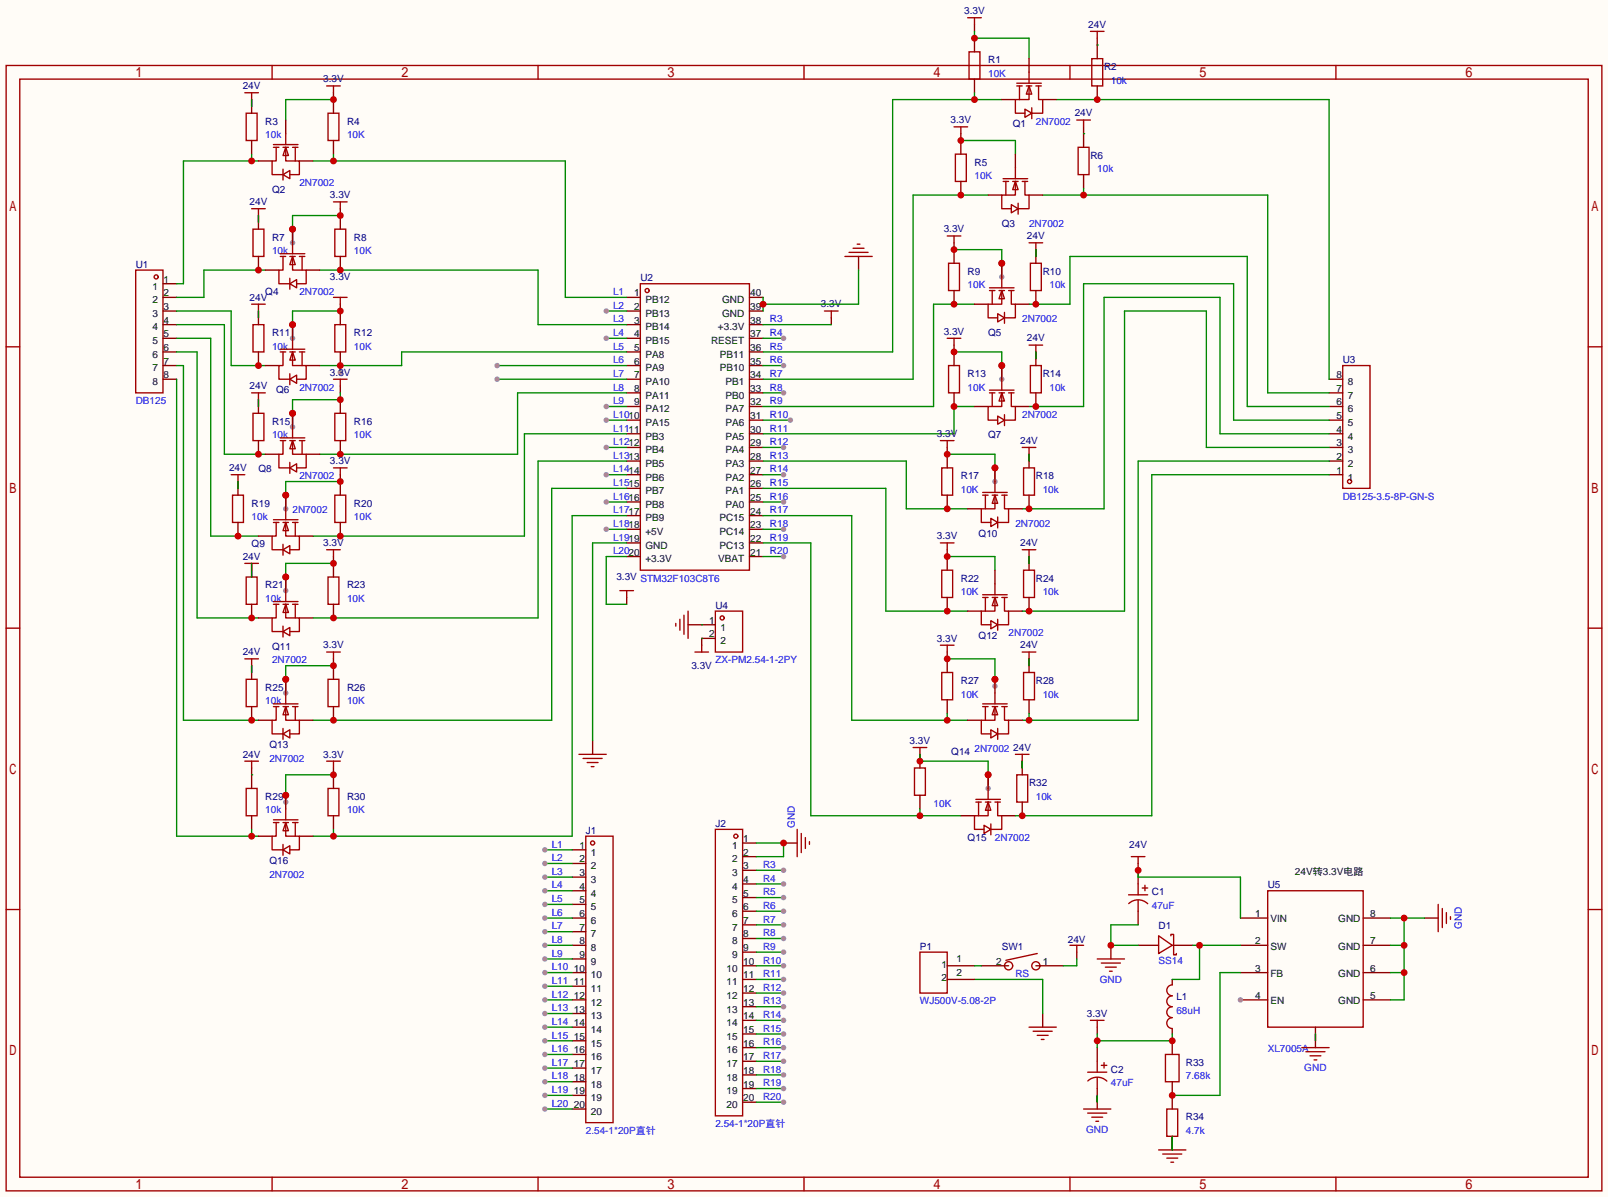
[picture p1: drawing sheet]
<svg xmlns="http://www.w3.org/2000/svg" width="299mm" height="223mm" viewBox="0 0 299 223" stroke-linecap="round" stroke-linejoin="round" font-family="sans-serif">
<defs><g id="words">
<g font-size="1.9" fill="#000080">
<text x="179.6" y="2.6">3.3V</text>
<text x="202.7" y="5.2">24V</text>
<text x="184" y="11.8">R1</text>
<text x="45.2" y="16.6">24V</text>
<text x="60.2" y="15.3">3.3V</text>
<text x="205.6" y="13">R2</text>
<text x="49.4" y="23.2">R3</text>
<text x="64.6" y="23.2">R4</text>
<text x="177" y="22.9">3.3V</text>
<text x="188.6" y="23.7">Q1</text>
<text x="200.1" y="21.7">24V</text>
<text x="203.1" y="29.5">R6</text>
<text x="50.7" y="35.9">Q2</text>
<text x="181.5" y="30.8">R5</text>
<text x="46.5" y="38.2">24V</text>
<text x="61.5" y="36.9">3.3V</text>
<text x="50.7" y="44.8">R7</text>
<text x="65.9" y="44.8">R8</text>
<text x="175.8" y="43.3">3.3V</text>
<text x="186.6" y="42.2">Q3</text>
<text x="191.3" y="44.5">24V</text>
<text x="25.3" y="49.9">U1</text>
<text x="61.5" y="52.2">3.3V</text>
<text x="119.3" y="52.4">U2</text>
<text x="180.2" y="51.1">R9</text>
<text x="194.2" y="51.1">R10</text>
<text x="46.5" y="56">24V</text>
<text x="49.4" y="54.9">Q4</text>
<text x="152.9" y="57.2">3.3V</text>
<text x="50.7" y="62.6">R11</text>
<text x="65.9" y="62.6">R12</text>
<text x="175.8" y="62.3">3.3V</text>
<text x="184" y="62.6">Q5</text>
<text x="191.3" y="63.6">24V</text>
<text x="61.5" y="69.9">3.3V</text>
<text x="180.2" y="70.2">R13</text>
<text x="194.2" y="70.2">R14</text>
<text x="250.1" y="67.6">U3</text>
<text x="46.5" y="72.5">24V</text>
<text x="51.4" y="73.2">Q6</text>
<text x="50.7" y="79.1">R15</text>
<text x="65.9" y="79.1">R16</text>
<text x="174.5" y="81.4">3.3V</text>
<text x="184" y="81.6">Q7</text>
<text x="190" y="82.6">24V</text>
<text x="42.7" y="87.7">24V</text>
<text x="48.1" y="88">Q8</text>
<text x="61.5" y="86.4">3.3V</text>
<text x="178.9" y="89.2">R17</text>
<text x="192.9" y="89.2">R18</text>
<text x="46.9" y="94.3">R19</text>
<text x="65.9" y="94.3">R20</text>
<text x="46.9" y="101.9">Q9</text>
<text x="60.2" y="101.7">3.3V</text>
<text x="174.5" y="100.4">3.3V</text>
<text x="182.2" y="99.9">Q10</text>
<text x="190" y="101.7">24V</text>
<text x="45.2" y="104.2">24V</text>
<text x="49.4" y="109.6">R21</text>
<text x="64.6" y="109.6">R23</text>
<text x="114.8" y="108">3.3V STM32F103C8T6</text>
<text x="133.2" y="113.4">U4</text>
<text x="178.9" y="108.3">R22</text>
<text x="192.9" y="108.3">R24</text>
<text x="174.5" y="119.5">3.3V</text>
<text x="182.2" y="119">Q12</text>
<text x="45.2" y="122">24V</text>
<text x="50.7" y="121">Q11</text>
<text x="60.2" y="120.7">3.3V</text>
<text x="128.8" y="124.5">3.3V</text>
<text x="190" y="120.7">24V</text>
<text x="49.4" y="128.6">R25</text>
<text x="64.6" y="128.6">R26</text>
<text x="178.9" y="127.3">R27</text>
<text x="192.9" y="127.3">R28</text>
<text x="45.2" y="141.1">24V</text>
<text x="50.2" y="139.3">Q13</text>
<text x="60.2" y="141.1">3.3V</text>
<text x="169.4" y="138.5">3.3V</text>
<text x="177.2" y="140.5">Q14</text>
<text x="188.7" y="139.8">24V</text>
<text x="49.4" y="148.9">R29</text>
<text x="64.6" y="148.9">R30</text>
<text x="191.6" y="146.4">R32</text>
<text x="109.1" y="155.3">J1</text>
<text x="133.2" y="154">J2</text>
<text x="50.2" y="160.9">Q16</text>
<text x="180.2" y="156.5">Q15</text>
<text x="210.3" y="157.8">24V</text>
<text x="214.5" y="166.7">C1</text>
<text x="236.1" y="165.4">U5</text>
<text x="215.8" y="173.1">D1</text>
<text x="171.3" y="176.9">P1</text>
<text x="186.6" y="176.9">SW1</text>
<text x="198.9" y="175.6">24V</text>
<text x="202.4" y="189.3">3.3V</text>
<text x="219.1" y="186.3">L1</text>
<text x="206.9" y="199.7">C2</text>
<text x="220.9" y="198.5">R33</text>
<text x="220.9" y="208.6">R34</text>
</g>
<g font-size="1.9" fill="#00f">
<text x="184" y="14.3">10K</text>
<text x="206.9" y="15.6">10k</text>
<text x="192.9" y="23.2">2N7002</text>
<text x="49.4" y="25.7">10k</text>
<text x="64.6" y="25.7">10K</text>
<text x="55.8" y="34.6">2N7002</text>
<text x="181.5" y="33.4">10K</text>
<text x="204.3" y="32.1">10k</text>
<text x="50.7" y="47.3">10k</text>
<text x="65.9" y="47.3">10K</text>
<text x="191.6" y="42.2">2N7002</text>
<text x="180.2" y="53.7">10K</text>
<text x="195.5" y="53.7">10k</text>
<text x="55.8" y="54.9">2N7002</text>
<text x="114.2" y="54.9">L1</text>
<text x="114.2" y="57.5">L2</text>
<text x="50.7" y="65.1">10k</text>
<text x="65.9" y="65.1">10K</text>
<text x="114.2" y="60">L3</text>
<text x="114.2" y="65.1">L5</text>
<text x="114.2" y="62.6">L4</text>
<text x="143.4" y="65.1">R5</text>
<text x="143.4" y="60">R3</text>
<text x="143.4" y="62.6">R4</text>
<text x="190.4" y="60">2N7002</text>
<text x="114.2" y="67.6">L6</text>
<text x="114.2" y="70.2">L7</text>
<text x="143.4" y="70.2">R7</text>
<text x="143.4" y="67.6">R6</text>
<text x="25.3" y="75.3">DB125</text>
<text x="55.8" y="72.7">2N7002</text>
<text x="114.2" y="72.7">L8</text>
<text x="114.2" y="77.8">L1010</text>
<text x="114.2" y="75.3">L9</text>
<text x="143.4" y="75.3">R9</text>
<text x="143.4" y="72.7">R8</text>
<text x="143.4" y="77.8">R10</text>
<text x="180.2" y="72.7">10K</text>
<text x="190.4" y="77.8">2N7002</text>
<text x="195.5" y="72.7">10k</text>
<text x="50.7" y="81.6">10k</text>
<text x="65.9" y="81.6">10K</text>
<text x="114.2" y="80.3">L1111</text>
<text x="114.2" y="82.9">L1212</text>
<text x="143.4" y="80.3">R11</text>
<text x="143.4" y="82.9">R12</text>
<text x="55.8" y="89.2">2N7002</text>
<text x="114.2" y="88">L1414</text>
<text x="114.2" y="85.4">L1313</text>
<text x="143.4" y="85.4">R13</text>
<text x="143.4" y="88">R14</text>
<text x="54.5" y="95.6">2N7002</text>
<text x="114.2" y="90.5">L1515</text>
<text x="114.2" y="95.6">L1717</text>
<text x="114.2" y="93">L1616</text>
<text x="143.4" y="90.5">R15</text>
<text x="143.4" y="95.6">R17</text>
<text x="143.4" y="93">R16</text>
<text x="178.9" y="91.8">10K</text>
<text x="194.2" y="91.8">10k</text>
<text x="250.1" y="93">DB125-3.5-8P-GN-S</text>
<text x="46.9" y="96.9">10k</text>
<text x="65.9" y="96.9">10K</text>
<text x="114.2" y="100.7">L1919</text>
<text x="114.2" y="98.1">L1818</text>
<text x="143.4" y="100.7">R19</text>
<text x="143.4" y="98.1">R18</text>
<text x="189.1" y="98.1">2N7002</text>
<text x="114.2" y="103.2">L2020</text>
<text x="143.4" y="103.2">R20</text>
<text x="49.4" y="112.1">10k</text>
<text x="64.6" y="112.1">10K</text>
<text x="178.9" y="110.8">10K</text>
<text x="194.2" y="110.8">10k</text>
<text x="187.8" y="118.4">2N7002</text>
<text x="50.7" y="123.5">2N7002</text>
<text x="133.2" y="123.5">ZX-PM2.54-1-2PY</text>
<text x="49.4" y="131.1">10k</text>
<text x="64.6" y="131.1">10K</text>
<text x="178.9" y="129.9">10K</text>
<text x="194.2" y="129.9">10k</text>
<text x="50.2" y="141.8">2N7002</text>
<text x="181.5" y="140">2N7002</text>
<text x="192.9" y="148.9">10k</text>
<text x="49.4" y="151.5">10k</text>
<text x="64.6" y="151.5">10K</text>
<text x="148" y="154.2" transform="rotate(-90 148 154.2)">GND</text>
<text x="173.9" y="150.2">10K</text>
<text x="102.7" y="157.8">L1</text>
<text x="102.7" y="160.4">L2</text>
<text x="142.1" y="161.6">R3</text>
<text x="185.3" y="156.5">2N7002</text>
<text x="50.2" y="163.4">2N7002</text>
<text x="102.7" y="168">L5</text>
<text x="102.7" y="165.4">L4</text>
<text x="102.7" y="162.9">L3</text>
<text x="142.1" y="164.2">R4</text>
<text x="142.1" y="166.7">R5</text>
<text x="102.7" y="173.1">L7</text>
<text x="102.7" y="170.5">L6</text>
<text x="142.1" y="169.2">R6</text>
<text x="142.1" y="171.8">R7</text>
<text x="214.5" y="169.2">47uF</text>
<text x="272.2" y="173" transform="rotate(-90 272.2 173)">GND</text>
<text x="102.7" y="178.1">L9</text>
<text x="102.7" y="175.6">L8</text>
<text x="142.1" y="179.4">R10</text>
<text x="142.1" y="176.9">R9</text>
<text x="142.1" y="174.3">R8</text>
<text x="215.8" y="179.4">SS14</text>
<text x="102.7" y="185.8">L12</text>
<text x="102.7" y="183.2">L11</text>
<text x="102.7" y="180.7">L10</text>
<text x="142.1" y="184.5">R12</text>
<text x="142.1" y="181.9">R11</text>
<text x="189.1" y="181.9">RS</text>
<text x="204.8" y="183">GND</text>
<text x="102.7" y="190.8">L14</text>
<text x="102.7" y="188.3">L13</text>
<text x="142.1" y="189.6">R14</text>
<text x="142.1" y="187">R13</text>
<text x="171.3" y="187">WJ500V-5.08-2P</text>
<text x="219.1" y="188.8">68uH</text>
<text x="102.7" y="195.9">L16</text>
<text x="102.7" y="193.4">L15</text>
<text x="142.1" y="192.1">R15</text>
<text x="142.1" y="194.6">R16</text>
<text x="142.1" y="197.2">R17</text>
<text x="236.1" y="195.9">XL7005A</text>
<text x="102.7" y="203.5">L19</text>
<text x="102.7" y="201">L18</text>
<text x="102.7" y="198.5">L17</text>
<text x="142.1" y="199.7">R18</text>
<text x="142.1" y="202.3">R19</text>
<text x="206.9" y="202.3">47uF</text>
<text x="220.9" y="201">7.68k</text>
<text x="242.9" y="199.5">GND</text>
<text x="102.7" y="206.1">L20</text>
<text x="133.2" y="209.9">2.54-1*20P直针</text>
<text x="142.1" y="204.8">R20</text>
<text x="109.1" y="211.2">2.54-1*20P直针</text>
<text x="202.3" y="210.9">GND</text>
<text x="220.9" y="211.2">4.7k</text>
</g>
<g font-size="1.9">
<text x="28.4" y="53.9">1</text>
<text x="30.5" y="52.6">1</text>
<text x="28.4" y="56.5">2</text>
<text x="28.4" y="59">3</text>
<text x="30.5" y="55.2">2</text>
<text x="30.5" y="57.7">3</text>
<text x="118.1" y="55.2">1</text>
<text x="118.1" y="57.7">2</text>
<text x="120.2" y="56.5">PB12</text>
<text x="120.2" y="59">PB13</text>
<text x="134.5" y="59">GND</text>
<text x="134.5" y="56.5">GND</text>
<text x="139.7" y="57.7">39</text>
<text x="139.7" y="55.2">40</text>
<text x="28.4" y="61.5">4</text>
<text x="28.4" y="64.1">5</text>
<text x="30.5" y="60.3">4</text>
<text x="30.5" y="62.8">5</text>
<text x="30.5" y="65.3">6</text>
<text x="118.1" y="60.3">3</text>
<text x="118.1" y="62.8">4</text>
<text x="118.1" y="65.3">5</text>
<text x="120.2" y="61.5">PB14</text>
<text x="120.2" y="64.1">PB15</text>
<text x="132.4" y="64.1">RESET</text>
<text x="133.7" y="61.5">+3.3V</text>
<text x="139.7" y="65.3">36</text>
<text x="139.7" y="62.8">37</text>
<text x="139.7" y="60.3">38</text>
<text x="28.4" y="66.6">6</text>
<text x="28.4" y="69.2">7</text>
<text x="28.4" y="71.7">8</text>
<text x="30.5" y="67.9">7</text>
<text x="30.5" y="70.4">8</text>
<text x="118.1" y="67.9">6</text>
<text x="118.1" y="70.4">7</text>
<text x="120.2" y="66.6">PA8</text>
<text x="120.2" y="69.2">PA9</text>
<text x="120.2" y="71.7">PA10</text>
<text x="134.1" y="69.2">PB10</text>
<text x="134.1" y="66.6">PB11</text>
<text x="135.1" y="71.7">PB1</text>
<text x="139.7" y="70.4">34</text>
<text x="139.7" y="67.9">35</text>
<text x="248.9" y="70.4">8</text>
<text x="251" y="71.7">8</text>
<text x="118.1" y="73">8</text>
<text x="118.1" y="75.5">9</text>
<text x="120.2" y="74.2">PA11</text>
<text x="120.2" y="76.8">PA12</text>
<text x="135.1" y="76.8">PA7</text>
<text x="135.1" y="74.2">PB0</text>
<text x="139.7" y="75.5">32</text>
<text x="139.7" y="73">33</text>
<text x="248.9" y="75.5">6</text>
<text x="248.9" y="73">7</text>
<text x="251" y="76.8">6</text>
<text x="251" y="74.2">7</text>
<text x="120.2" y="79.3">PA15</text>
<text x="120.2" y="81.9">PB3</text>
<text x="135.1" y="81.9">PA5</text>
<text x="135.1" y="79.3">PA6</text>
<text x="139.7" y="83.1">29</text>
<text x="139.7" y="80.6">30</text>
<text x="139.7" y="78">31</text>
<text x="248.9" y="83.1">3</text>
<text x="248.9" y="80.6">4</text>
<text x="248.9" y="78">5</text>
<text x="251" y="81.9">4</text>
<text x="251" y="79.3">5</text>
<text x="120.2" y="84.4">PB4</text>
<text x="120.2" y="86.9">PB5</text>
<text x="120.2" y="89.5">PB6</text>
<text x="135.1" y="89.5">PA2</text>
<text x="135.1" y="86.9">PA3</text>
<text x="135.1" y="84.4">PA4</text>
<text x="139.7" y="88.2">27</text>
<text x="139.7" y="85.7">28</text>
<text x="248.9" y="88.2">1</text>
<text x="248.9" y="85.7">2</text>
<text x="251" y="89.5">1</text>
<text x="251" y="86.9">2</text>
<text x="251" y="84.4">3</text>
<text x="120.2" y="92">PB7</text>
<text x="120.2" y="94.6">PB8</text>
<text x="135.1" y="94.6">PA0</text>
<text x="135.1" y="92">PA1</text>
<text x="139.7" y="95.8">24</text>
<text x="139.7" y="93.3">25</text>
<text x="139.7" y="90.7">26</text>
<text x="120.2" y="97.1">PB9</text>
<text x="120.2" y="99.6">+5V</text>
<text x="134" y="99.6">PC14</text>
<text x="134" y="97.1">PC15</text>
<text x="139.7" y="100.9">22</text>
<text x="139.7" y="98.4">23</text>
<text x="120.2" y="102.2">GND</text>
<text x="120.2" y="104.7">+3.3V</text>
<text x="133.8" y="104.7">VBAT</text>
<text x="134" y="102.2">PC13</text>
<text x="139.7" y="103.4">21</text>
<text x="132.1" y="116.1">1</text>
<text x="132.1" y="118.7">2</text>
<text x="134.2" y="117.4">1</text>
<text x="134.2" y="120">2</text>
<text x="107.9" y="158.1">1</text>
<text x="107.9" y="160.6">2</text>
<text x="110" y="159.3">1</text>
<text x="110" y="161.9">2</text>
<text x="136.3" y="158.1">1</text>
<text x="136.3" y="160.6">2</text>
<text x="138.4" y="156.8">1</text>
<text x="138.4" y="159.3">2</text>
<text x="138.4" y="161.9">3</text>
<text x="107.9" y="163.1">3</text>
<text x="107.9" y="165.7">4</text>
<text x="110" y="164.4">3</text>
<text x="110" y="166.9">4</text>
<text x="136.3" y="163.1">3</text>
<text x="136.3" y="165.7">4</text>
<text x="138.4" y="164.4">4</text>
<text x="138.4" y="166.9">5</text>
<text x="241.2" y="162.9">24V转3.3V电路</text>
<text x="107.9" y="168.2">5</text>
<text x="107.9" y="170.8">6</text>
<text x="107.9" y="173.3">7</text>
<text x="110" y="169.5">5</text>
<text x="110" y="172">6</text>
<text x="136.3" y="168.2">5</text>
<text x="136.3" y="170.8">6</text>
<text x="136.3" y="173.3">7</text>
<text x="138.4" y="169.5">6</text>
<text x="138.4" y="172">7</text>
<text x="233.8" y="170.8">1</text>
<text x="236.6" y="171.8">VIN</text>
<text x="249.2" y="171.8">GND</text>
<text x="255.1" y="170.8">8</text>
<text x="107.9" y="175.8">8</text>
<text x="107.9" y="178.4">9</text>
<text x="110" y="174.6">7</text>
<text x="110" y="177.1">8</text>
<text x="110" y="179.6">9</text>
<text x="136.3" y="175.8">8</text>
<text x="136.3" y="178.4">9</text>
<text x="138.4" y="174.6">8</text>
<text x="138.4" y="177.1">9</text>
<text x="138.4" y="179.6">10</text>
<text x="178.2" y="179.2">1</text>
<text x="185.5" y="179.6">2</text>
<text x="194.2" y="179.6">1</text>
<text x="233.8" y="175.8">2</text>
<text x="236.6" y="176.8">SW</text>
<text x="249.2" y="176.8">GND</text>
<text x="255.1" y="175.8">7</text>
<text x="106.9" y="180.9">10</text>
<text x="106.9" y="183.5">11</text>
<text x="106.9" y="186">12</text>
<text x="110" y="182.2">10</text>
<text x="110" y="184.7">11</text>
<text x="135.3" y="180.9">10</text>
<text x="135.3" y="183.5">11</text>
<text x="135.3" y="186">12</text>
<text x="138.4" y="182.2">11</text>
<text x="138.4" y="184.7">12</text>
<text x="175.3" y="180.2">1</text>
<text x="175.3" y="182.7">2</text>
<text x="178.2" y="181.7">2</text>
<text x="233.8" y="180.9">3</text>
<text x="233.8" y="186">4</text>
<text x="236.6" y="181.9">FB</text>
<text x="249.2" y="181.9">GND</text>
<text x="255.1" y="186">5</text>
<text x="255.1" y="180.9">6</text>
<text x="106.9" y="188.5">13</text>
<text x="106.9" y="191.1">14</text>
<text x="110" y="187.3">12</text>
<text x="110" y="189.8">13</text>
<text x="135.3" y="188.5">13</text>
<text x="135.3" y="191.1">14</text>
<text x="138.4" y="187.3">13</text>
<text x="138.4" y="189.8">14</text>
<text x="236.6" y="187">EN</text>
<text x="249.2" y="187">GND</text>
<text x="106.9" y="193.6">15</text>
<text x="106.9" y="196.2">16</text>
<text x="110" y="192.3">14</text>
<text x="110" y="194.9">15</text>
<text x="110" y="197.4">16</text>
<text x="135.3" y="193.6">15</text>
<text x="135.3" y="196.2">16</text>
<text x="138.4" y="192.3">15</text>
<text x="138.4" y="194.9">16</text>
<text x="138.4" y="197.4">17</text>
<text x="106.9" y="198.7">17</text>
<text x="106.9" y="201.2">18</text>
<text x="106.9" y="203.8">19</text>
<text x="110" y="200">17</text>
<text x="110" y="202.5">18</text>
<text x="135.3" y="198.7">17</text>
<text x="135.3" y="201.2">18</text>
<text x="135.3" y="203.8">19</text>
<text x="138.4" y="200">18</text>
<text x="138.4" y="202.5">19</text>
<text x="106.9" y="206.3">20</text>
<text x="110" y="205">19</text>
<text x="110" y="207.6">20</text>
<text x="135.3" y="206.3">20</text>
<text x="138.4" y="205">20</text>
</g>
</g></defs>
<path d="M0 0h299.5v222.9h-299.5z" fill="#fffcf7"/>
<g fill="none" stroke="#a10000" stroke-width=".25">
<path d="M1.1 12.2h297.2v209.5h-297.2zM3.7 14.7h292.1v204.5h-292.1zM50.7 12.2v2.5M100.2 12.2v2.5M149.7 12.2v2.5M199.3 12.2v2.5M248.8 12.2v2.5M177.7 23.6h2.5M177.9 28.7h2.1v5.1h-2.1zM178.9 23.6v1.3M200.5 22.4h2.6M200.8 27.4h2v5.1h-2z"/>
<path d="M201.8 22.4v1.2M25.3 50.3h5.1v22.9h-5.1zM119.3 52.8h20.3v53.4h-20.3zM153.5 57.9h2.6M154.8 57.9v1.3M1.1 64.6h2.6M250.1 68.1h5v22.8h-5zM295.8 64.6h2.5M1.1 117h2.6M115.4 110h2.6M116.7 110v1.3M295.8 117h2.5"/>
<path d="M129.4 121.4h2.6M130.7 120.1v1.3M1.1 169.4h2.6M171.3 177.3h5.1v7.6h-5.1zM199.3 176h2.5M200.5 176v1.3M295.8 169.4h2.5M191.6 191.3h5.1M192.4 192h3.6M193.2 192.8h2M193.9 193.5h.5M50.7 219.2v2.5"/>
<path d="M100.2 219.2v2.5M149.7 219.2v2.5M199.3 219.2v2.5M248.8 219.2v2.5"/>
<circle cx="29.1" cy="51.6" r=".38"/>
<circle cx="120.5" cy="54.1" r=".38"/>
<circle cx="251.3" cy="89.7" r=".38"/>
</g>
<g fill="none" stroke="#870000" stroke-width=".25">
<path d="M178.9 24.9v3.8M178.9 33.8v2.5M201.8 23.6v3.8M201.8 32.5v2.6M30.4 55.4h2.5M30.4 57.9h2.5M30.4 52.8h2.5M116.7 55.4h2.6M116.7 57.9h2.6M139.6 55.4h2.5M139.6 57.9h2.5M154.8 59.2v1.3"/>
<path d="M30.4 60.5h2.5M30.4 63h2.5M30.4 65.5h2.5M30.4 68.1h2.5M30.4 70.6h2.5M116.7 60.5h2.6M116.7 63h2.6M116.7 65.5h2.6M116.7 68.1h2.6M116.7 70.6h2.6M116.7 73.2h2.6M116.7 75.7h2.6"/>
<path d="M116.7 78.2h2.6M139.6 60.5h2.5M139.6 63h2.5M139.6 65.5h2.5M139.6 68.1h2.5M139.6 70.6h2.5M139.6 73.2h2.5M139.6 75.7h2.5M139.6 78.2h2.5M247.5 70.6h2.6M247.5 73.2h2.6M247.5 75.7h2.6"/>
<path d="M247.5 78.2h2.6M116.7 80.8h2.6M116.7 83.3h2.6M116.7 85.9h2.6M116.7 88.4h2.6M116.7 90.9h2.6M116.7 93.5h2.6M116.7 96h2.6M116.7 98.6h2.6M139.6 80.8h2.5M139.6 83.3h2.5M139.6 85.9h2.5"/>
<path d="M139.6 88.4h2.5M139.6 90.9h2.5M139.6 93.5h2.5M139.6 96h2.5M139.6 98.6h2.5M247.5 80.8h2.6M247.5 83.3h2.6M247.5 85.9h2.6M247.5 88.4h2.6M116.7 101.1h2.6M116.7 103.6h2.6M116.7 111.3v1.2"/>
<path d="M130.7 118.9v1.2M139.6 101.1h2.5M139.6 103.6h2.5M176.4 179.8h5.1M200.5 177.3v1.3M176.4 182.4h5.1M194.2 188.7v2.6"/>
</g>
<path d="M178.9 26.2h10.2v2.5M201.8 24.9h.1M181.5 182.4h12.7v6.3" fill="none" stroke="#008700" stroke-width=".25"/>
<circle cx="178.9" cy="26.2" r=".63" fill="#c00"/>
<path d="M184 36.3h-13.9v34.3h-28" fill="none" stroke="#008700" stroke-width=".25"/>
<circle cx="178.9" cy="36.3" r=".63" fill="#c00"/>
<path d="M180.2 3.3h2.6M180.5 9.7h2v5h-2zM181.5 3.3v1.3M203.1 5.8h2.5M203.3 10.9h2.1v5.1h-2.1zM204.3 5.8v1.3M203.1 190h2.5M204.3 190v1.3" fill="none" stroke="#a10000" stroke-width=".25"/>
<path d="M181.5 4.6v1.2M181.5 7.1v2.6M181.5 14.7v2.6M204.3 7.1v3.8M204.3 16v2.5M204.3 191.3v1.2" fill="none" stroke="#870000" stroke-width=".25"/>
<path d="M181.5 5.8v1.3h10.1v3.8M204.3 8.4h.1" fill="none" stroke="#008700" stroke-width=".25"/>
<circle cx="181.5" cy="7.1" r=".63" fill="#c00"/>
<path d="M181.5 17.3v1.2M186.6 18.5h-20.4v47h-24.1" fill="none" stroke="#008700" stroke-width=".25"/>
<circle cx="181.5" cy="18.5" r=".63" fill="#c00"/>
<path d="M176.7 49h2v5.1h-2zM191.6 45.2h2.6M191.9 49h2v5.1h-2zM192.9 45.2v1.3" fill="none" stroke="#a10000" stroke-width=".25"/>
<path d="M177.7 46.5v2.5M177.7 54.1v2.5M192.9 46.5v2.5M192.9 54.1v2.5" fill="none" stroke="#870000" stroke-width=".25"/>
<path d="M191.6 56.6h7.7v-8.8h33v27.9h15.2" fill="none" stroke="#008700" stroke-width=".25"/>
<circle cx="192.9" cy="56.6" r=".63" fill="#c00"/>
<path d="M177.7 45.2v1.3" fill="none" stroke="#870000" stroke-width=".25"/>
<path d="M176.4 43.9h2.5M177.7 43.9v1.3" fill="none" stroke="#a10000" stroke-width=".25"/>
<path d="M177.7 46.5h8.9v5.1M192.9 46.5v1.3" fill="none" stroke="#008700" stroke-width=".25"/>
<g fill="#c00">
<circle cx="186.6" cy="49" r=".63"/>
<circle cx="177.7" cy="46.5" r=".63"/>
</g>
<circle cx="186.6" cy="51.6" r=".51" fill="#999"/>
<path d="M181.5 56.6h-7.6v19.1h-31.8" fill="none" stroke="#008700" stroke-width=".25"/>
<circle cx="177.7" cy="56.6" r=".63" fill="#c00"/>
<path d="M176.7 68.1h2v5.1h-2zM191.6 64.3h2.6M191.9 68.1h2v5.1h-2zM192.9 64.3v1.2" fill="none" stroke="#a10000" stroke-width=".25"/>
<path d="M177.7 65.5v2.6M177.7 73.2v2.5M192.9 65.5v2.6M192.9 73.2v2.5" fill="none" stroke="#870000" stroke-width=".25"/>
<path d="M191.6 75.7h10.2v-22.9h27.9v25.4h17.8" fill="none" stroke="#008700" stroke-width=".25"/>
<circle cx="192.9" cy="75.7" r=".63" fill="#c00"/>
<path d="M177.7 64.3v1.2" fill="none" stroke="#870000" stroke-width=".25"/>
<path d="M176.4 63h2.5M177.7 63v1.3" fill="none" stroke="#a10000" stroke-width=".25"/>
<path d="M177.7 65.5h8.9v5.1M192.9 65.5v1.3" fill="none" stroke="#008700" stroke-width=".25"/>
<g fill="#c00">
<circle cx="177.7" cy="65.5" r=".63"/>
<circle cx="186.6" cy="68.1" r=".63"/>
</g>
<circle cx="186.6" cy="70.6" r=".51" fill="#999"/>
<path d="M181.5 75.7h-3.8v5.1h-35.6" fill="none" stroke="#008700" stroke-width=".25"/>
<circle cx="177.7" cy="75.7" r=".63" fill="#c00"/>
<path d="M175.4 87.1h2v5.1h-2zM190.4 83.3h2.5M190.6 87.1h2.1v5.1h-2.1zM191.6 83.3v1.3" fill="none" stroke="#a10000" stroke-width=".25"/>
<path d="M176.4 84.6v2.5M176.4 92.2v2.5M191.6 84.6v2.5M191.6 92.2v2.5" fill="none" stroke="#870000" stroke-width=".25"/>
<path d="M247.5 80.8h-20.3v-25.4h-21.6v39.3h-15.2" fill="none" stroke="#008700" stroke-width=".25"/>
<circle cx="191.6" cy="94.7" r=".63" fill="#c00"/>
<path d="M176.4 83.3v1.3" fill="none" stroke="#870000" stroke-width=".25"/>
<path d="M175.1 82h2.6M176.4 82v1.3" fill="none" stroke="#a10000" stroke-width=".25"/>
<path d="M176.4 84.6h8.9v5.1M191.6 84.6v1.3" fill="none" stroke="#008700" stroke-width=".25"/>
<g fill="#c00">
<circle cx="176.4" cy="84.6" r=".63"/>
<circle cx="185.3" cy="87.1" r=".63"/>
</g>
<circle cx="185.3" cy="89.7" r=".51" fill="#999"/>
<path d="M142.1 85.9h26.7v8.8h11.4" fill="none" stroke="#008700" stroke-width=".25"/>
<circle cx="176.4" cy="94.7" r=".63" fill="#c00"/>
<path d="M175.1 101.1h2.6M175.4 106.2h2v5.1h-2zM176.4 101.1v1.3M190.4 102.4h2.5M190.6 106.2h2.1v5.1h-2.1zM191.6 102.4v1.2" fill="none" stroke="#a10000" stroke-width=".25"/>
<path d="M176.4 102.4v3.8M176.4 111.3v2.5M191.6 103.6v2.6M191.6 111.3v2.5" fill="none" stroke="#870000" stroke-width=".25"/>
<path d="M176.4 103.6h8.9v2.6M191.6 103.6v1.3" fill="none" stroke="#008700" stroke-width=".25"/>
<circle cx="176.4" cy="103.6" r=".63" fill="#c00"/>
<path d="M142.1 90.9h22.9v22.9h15.2" fill="none" stroke="#008700" stroke-width=".25"/>
<circle cx="176.4" cy="113.8" r=".63" fill="#c00"/>
<path d="M170.1 139.2h2.5M171.3 139.2v1.3M170.3 143h2v5.1h-2zM189.1 140.5h2.5M189.4 144.3h2v5.1h-2zM190.4 140.5v1.2" fill="none" stroke="#a10000" stroke-width=".25"/>
<path d="M171.3 140.5v2.5M171.3 148.1v2.5M190.4 141.7v2.6M190.4 149.4v2.5" fill="none" stroke="#870000" stroke-width=".25"/>
<path d="M171.3 140.5v1.2h12.7v5.1M190.4 141.7v1.3" fill="none" stroke="#008700" stroke-width=".25"/>
<g fill="#c00">
<circle cx="184" cy="144.3" r=".63"/>
<circle cx="171.3" cy="141.7" r=".63"/>
</g>
<circle cx="184" cy="146.8" r=".51" fill="#999"/>
<path d="M142.1 101.1h8.9v50.8h27.9M171.3 150.6v1.3" fill="none" stroke="#008700" stroke-width=".25"/>
<circle cx="171.3" cy="151.9" r=".63" fill="#c00"/>
<path d="M175.4 125.2h2v5.1h-2zM190.4 121.4h2.5M190.6 125.2h2.1v5.1h-2.1zM191.6 121.4v1.3" fill="none" stroke="#a10000" stroke-width=".25"/>
<path d="M176.4 122.7v2.5M176.4 130.3v2.5M191.6 122.7v2.5M191.6 130.3v2.5" fill="none" stroke="#870000" stroke-width=".25"/>
<path d="M247.5 85.9h-35.5v48.2h-21.6M191.6 132.8v1.3" fill="none" stroke="#008700" stroke-width=".25"/>
<circle cx="191.6" cy="134.1" r=".63" fill="#c00"/>
<path d="M176.4 121.4v1.3" fill="none" stroke="#870000" stroke-width=".25"/>
<path d="M175.1 120.1h2.6M176.4 120.1v1.3" fill="none" stroke="#a10000" stroke-width=".25"/>
<path d="M176.4 122.7h8.9v5.1M191.6 122.7v1.3" fill="none" stroke="#008700" stroke-width=".25"/>
<g fill="#c00">
<circle cx="176.4" cy="122.7" r=".63"/>
<circle cx="185.3" cy="126.5" r=".63"/>
</g>
<circle cx="185.3" cy="127.8" r=".51" fill="#999"/>
<path d="M142.1 96h16.5v38.1h21.6M176.4 132.8v1.3" fill="none" stroke="#008700" stroke-width=".25"/>
<circle cx="176.4" cy="134.1" r=".63" fill="#c00"/>
<path d="M247.5 83.3h-22.8v-25.4h-15.3v55.9h-19" fill="none" stroke="#008700" stroke-width=".25"/>
<circle cx="191.6" cy="113.8" r=".63" fill="#c00"/>
<path d="M45.6 17.3h2.5M46.9 17.3v1.2M60.8 16h2.6M62.1 16v1.3M45.8 21.1h2.1v5.1h-2.1zM61.1 21.1h2v5.1h-2z" fill="none" stroke="#a10000" stroke-width=".25"/>
<path d="M46.9 18.5v2.6M62.1 17.3v3.8M46.9 26.2v2.5M62.1 26.2v2.5" fill="none" stroke="#870000" stroke-width=".25"/>
<path d="M46.9 18.5v1.3M62.1 18.5h-8.9v3.9" fill="none" stroke="#008700" stroke-width=".25"/>
<circle cx="62.1" cy="18.5" r=".63" fill="#c00"/>
<path d="M58.3 30h47v25.4h11.4M62.1 28.7v1.3" fill="none" stroke="#008700" stroke-width=".25"/>
<circle cx="62.1" cy="30" r=".63" fill="#c00"/>
<path d="M46.9 28.7v1.3M48.1 30h-13.9v22.8h-1.3" fill="none" stroke="#008700" stroke-width=".25"/>
<circle cx="46.9" cy="30" r=".63" fill="#c00"/>
<path d="M46.9 38.9h2.5M48.1 38.9v1.2M62.1 37.6h2.5M63.4 37.6v1.3M47.1 42.7h2v5.1h-2zM62.4 42.7h2v5.1h-2z" fill="none" stroke="#a10000" stroke-width=".25"/>
<path d="M63.4 38.9v3.8M48.1 40.1v2.6M48.1 47.8v2.5M63.4 47.8v2.5" fill="none" stroke="#870000" stroke-width=".25"/>
<path d="M48.1 40.1v1.3M63.4 40.1h-8.9v5.1" fill="none" stroke="#008700" stroke-width=".25"/>
<g fill="#c00">
<circle cx="63.4" cy="40.1" r=".63"/>
<circle cx="54.5" cy="42.7" r=".63"/>
</g>
<circle cx="54.5" cy="45.2" r=".51" fill="#999"/>
<path d="M59.6 50.3h40.6v10.2h16.5" fill="none" stroke="#008700" stroke-width=".25"/>
<circle cx="63.4" cy="50.3" r=".63" fill="#c00"/>
<path d="M49.4 50.3h-11.4v5.1h-5.1" fill="none" stroke="#008700" stroke-width=".25"/>
<circle cx="48.1" cy="50.3" r=".63" fill="#c00"/>
<path d="M46.9 56.6h2.5M48.1 56.6v1.3M62.1 55.4h2.5M63.4 55.4v1.2M47.1 60.5h2v5h-2zM62.4 60.5h2v5h-2z" fill="none" stroke="#a10000" stroke-width=".25"/>
<path d="M48.1 57.9v2.6M63.4 56.6v3.9M48.1 65.5v2.6M63.4 65.5v2.6" fill="none" stroke="#870000" stroke-width=".25"/>
<path d="M48.1 57.9v1.3M63.4 57.9h-8.9v5.1" fill="none" stroke="#008700" stroke-width=".25"/>
<g fill="#c00">
<circle cx="63.4" cy="57.9" r=".63"/>
<circle cx="54.5" cy="60.5" r=".63"/>
</g>
<circle cx="54.5" cy="63" r=".51" fill="#999"/>
<path d="M63.4 68.1v1.2M116.7 65.5h-41.9v2.6h-15.2" fill="none" stroke="#008700" stroke-width=".25"/>
<circle cx="63.4" cy="68.1" r=".63" fill="#c00"/>
<circle cx="63.4" cy="69.3" r=".51" fill="#999"/>
<path d="M32.9 57.9h10.2v10.2h6.3" fill="none" stroke="#008700" stroke-width=".25"/>
<circle cx="48.1" cy="68.1" r=".63" fill="#c00"/>
<path d="M46.9 73.2h2.5M47.1 77h2v5h-2zM48.1 73.2v1.2M62.1 70.6h2.5M62.4 77h2v5h-2zM63.4 70.6v1.3" fill="none" stroke="#a10000" stroke-width=".25"/>
<path d="M48.1 74.4v2.6M63.4 71.9v1.3M63.4 74.4v2.6M48.1 82v2.6M63.4 82v2.6" fill="none" stroke="#870000" stroke-width=".25"/>
<path d="M48.1 74.4v1.3M63.4 73.2v1.2h-8.9v5.1" fill="none" stroke="#008700" stroke-width=".25"/>
<g fill="#c00">
<circle cx="63.4" cy="74.4" r=".63"/>
<circle cx="54.5" cy="77" r=".63"/>
</g>
<circle cx="54.5" cy="79.5" r=".51" fill="#999"/>
<path d="M116.7 73.2h-20.3v11.4h-36.8" fill="none" stroke="#008700" stroke-width=".25"/>
<circle cx="63.4" cy="84.6" r=".63" fill="#c00"/>
<path d="M32.9 60.5h8.9v24.1h7.6" fill="none" stroke="#008700" stroke-width=".25"/>
<circle cx="48.1" cy="84.6" r=".63" fill="#c00"/>
<path d="M43.1 88.4h2.5M43.3 92.2h2v5.1h-2zM44.3 88.4v1.3M62.1 87.1h2.5M62.4 92.2h2v5.1h-2zM63.4 87.1v1.3" fill="none" stroke="#a10000" stroke-width=".25"/>
<path d="M44.3 89.7v2.5M44.3 97.3v2.5M63.4 88.4v3.8M63.4 97.3v2.5" fill="none" stroke="#870000" stroke-width=".25"/>
<path d="M44.3 89.7v1.2M63.4 89.7h-10.2v5" fill="none" stroke="#008700" stroke-width=".25"/>
<g fill="#c00">
<circle cx="63.4" cy="89.7" r=".63"/>
<circle cx="53.2" cy="92.2" r=".63"/>
</g>
<circle cx="53.2" cy="94.7" r=".51" fill="#999"/>
<path d="M116.7 80.8h-19v19h-39.4" fill="none" stroke="#008700" stroke-width=".25"/>
<circle cx="63.4" cy="99.8" r=".63" fill="#c00"/>
<path d="M32.9 63h6.3v36.8h8.9" fill="none" stroke="#008700" stroke-width=".25"/>
<circle cx="44.3" cy="99.8" r=".63" fill="#c00"/>
<path d="M45.6 104.9h2.5M45.8 107.4h2.1v5.1h-2.1zM46.9 104.9v1.3M60.8 102.4h2.6M61.1 107.4h2v5.1h-2zM62.1 102.4v1.2" fill="none" stroke="#a10000" stroke-width=".25"/>
<path d="M46.9 104.9v2.5M46.9 112.5v2.6M62.1 103.6v3.8M62.1 112.5v2.6" fill="none" stroke="#870000" stroke-width=".25"/>
<path d="M46.9 104.9v2.5M62.1 104.9h-8.9v5.1" fill="none" stroke="#008700" stroke-width=".25"/>
<g fill="#c00">
<circle cx="62.1" cy="104.9" r=".63"/>
<circle cx="53.2" cy="107.4" r=".63"/>
</g>
<circle cx="53.2" cy="110" r=".51" fill="#999"/>
<path d="M32.9 65.5h3.8v49.6h11.4" fill="none" stroke="#008700" stroke-width=".25"/>
<circle cx="46.9" cy="115.1" r=".63" fill="#c00"/>
<path d="M45.6 122.7h2.5M45.8 126.5h2.1v5.1h-2.1zM46.9 122.7v1.3M60.8 121.4h2.6M61.1 126.5h2v5.1h-2zM62.1 121.4v1.3" fill="none" stroke="#a10000" stroke-width=".25"/>
<path d="M46.9 124v2.5M46.9 131.6v2.5M62.1 122.7v3.8M62.1 131.6v2.5" fill="none" stroke="#870000" stroke-width=".25"/>
<path d="M46.9 124v1.2M62.1 124h-8.9v5" fill="none" stroke="#008700" stroke-width=".25"/>
<g fill="#c00">
<circle cx="62.1" cy="124" r=".63"/>
<circle cx="53.2" cy="126.5" r=".63"/>
</g>
<circle cx="53.2" cy="129" r=".51" fill="#999"/>
<path d="M116.7 90.9h-14v43.2h-44.4" fill="none" stroke="#008700" stroke-width=".25"/>
<circle cx="62.1" cy="134.1" r=".63" fill="#c00"/>
<path d="M32.9 68.1h1.3v66h13.9" fill="none" stroke="#008700" stroke-width=".25"/>
<circle cx="46.9" cy="134.1" r=".63" fill="#c00"/>
<path d="M45.6 141.7h2.5M45.8 146.8h2.1v5.1h-2.1zM46.9 141.7v1.3M60.8 141.7h2.6M61.1 146.8h2v5.1h-2zM62.1 141.7v1.3" fill="none" stroke="#a10000" stroke-width=".25"/>
<path d="M46.9 143v3.8M46.9 151.9v2.5M62.1 143v3.8M62.1 151.9v2.5" fill="none" stroke="#870000" stroke-width=".25"/>
<path d="M116.7 96h-10.1v59.7h-48.3M62.1 154.4v1.3" fill="none" stroke="#008700" stroke-width=".25"/>
<circle cx="62.1" cy="155.7" r=".63" fill="#c00"/>
<path d="M62.1 144.3h-8.9v5.1" fill="none" stroke="#008700" stroke-width=".25"/>
<g fill="#c00">
<circle cx="62.1" cy="144.3" r=".63"/>
<circle cx="53.2" cy="148.1" r=".63"/>
</g>
<circle cx="53.2" cy="149.4" r=".51" fill="#999"/>
<path d="M32.9 70.6v85.1h15.2M46.9 154.4v1.3" fill="none" stroke="#008700" stroke-width=".25"/>
<circle cx="46.9" cy="155.7" r=".63" fill="#c00"/>
<path d="M142.1 55.4v2.5M159.9 50.3v6.3h-17.8M46.9 144.3h.1" fill="none" stroke="#008700" stroke-width=".25"/>
<path d="M159.9 47.8v2.5M110.4 137.9v2.6M212 160.8v1.2M218.3 211.6v2.5" fill="none" stroke="#870000" stroke-width=".25"/>
<g fill="none" stroke="#a10000" stroke-width=".25">
<path d="M157.4 47.8h5M158.1 47h3.6M158.9 46.2h2M159.6 45.5h.5M107.8 140.5h5.1M108.6 141.2h3.5M109.3 142h2.1M110.1 142.7h.5M210.7 159.5h2.5M212 159.5v1.3M215.8 214.1h5.1M216.5 214.9h3.6"/>
<path d="M217.3 215.6h2M218.1 216.4h.5"/>
</g>
<circle cx="142.1" cy="56.6" r=".63" fill="#c00"/>
<path d="M196.7 18.5h50.8v52.1M116.7 101.1h-6.3v36.8" fill="none" stroke="#008700" stroke-width=".25"/>
<circle cx="204.3" cy="18.5" r=".63" fill="#c00"/>
<path d="M194.2 36.3h41.9v36.9h11.4M201.8 35.1v1.2" fill="none" stroke="#008700" stroke-width=".25"/>
<circle cx="201.8" cy="36.3" r=".63" fill="#c00"/>
<path d="M92.6 68.1h24.1M116.7 103.6h-3.8v8.9h3.8" fill="none" stroke="#008700" stroke-width=".25"/>
<g fill="none" stroke="#a10000" stroke-width=".25">
<path d="M133.2 113.8h5.1v7.6h-5.1z"/>
<circle cx="134.5" cy="115.1" r=".38"/>
</g>
<path d="M130.7 116.3h2.5M130.7 118.9h2.5" fill="none" stroke="#870000" stroke-width=".25"/>
<circle cx="92.6" cy="68.1" r=".51" fill="#999"/>
<path d="M92.6 70.6h24.1" fill="none" stroke="#008700" stroke-width=".25"/>
<circle cx="92.6" cy="70.6" r=".51" fill="#999"/>
<g fill="none" stroke="#870000" stroke-width=".25">
<path d="M128.1 116.3h2.6M106.6 158.2h2.5M138.3 157h2.5M138.3 159.5h2.5M106.6 160.8h2.5M106.6 163.3h2.5M106.6 165.9h2.5M106.6 168.4h2.5M106.6 170.9h2.5M106.6 173.5h2.5M106.6 176h2.5M106.6 178.6h2.5"/>
<path d="M138.3 162.1h2.5M138.3 164.6h2.5M138.3 167.1h2.5M138.3 169.7h2.5M138.3 172.2h2.5M138.3 174.8h2.5M138.3 177.3h2.5M138.3 179.8h2.5M106.6 181.1h2.5M106.6 183.6h2.5M106.6 186.2h2.5M106.6 188.7h2.5"/>
<path d="M106.6 191.3h2.5M106.6 193.8h2.5M106.6 196.3h2.5M106.6 198.9h2.5M138.3 182.4h2.5M138.3 184.9h2.5M138.3 187.5h2.5M138.3 190h2.5M138.3 192.5h2.5M138.3 195.1h2.5M138.3 197.6h2.5M106.6 201.4h2.5"/>
<path d="M106.6 204h2.5M106.6 206.5h2.5M138.3 200.2h2.5M138.3 202.7h2.5M138.3 205.2h2.5"/>
</g>
<g fill="none" stroke="#a10000" stroke-width=".25">
<path d="M125.9 116.1v.5M126.6 115.3v2M127.4 114.6v3.5M128.1 113.8v5.1M109.1 155.7h5.1v53.3h-5.1zM133.2 154.4h5.1v53.4h-5.1z"/>
<circle cx="110.4" cy="157" r=".38"/>
<circle cx="137" cy="155.7" r=".38"/>
</g>
<path d="M130.7 116.3h.1M130.7 118.9h.1M140.8 190h5.1" fill="none" stroke="#008700" stroke-width=".25"/>
<circle cx="145.9" cy="190" r=".51" fill="#999"/>
<path d="M140.8 187.5h5.1" fill="none" stroke="#008700" stroke-width=".25"/>
<circle cx="145.9" cy="187.5" r=".51" fill="#999"/>
<path d="M140.8 200.2h5.1" fill="none" stroke="#008700" stroke-width=".25"/>
<circle cx="145.9" cy="200.2" r=".51" fill="#999"/>
<path d="M140.8 202.7h5.1" fill="none" stroke="#008700" stroke-width=".25"/>
<circle cx="145.9" cy="202.7" r=".51" fill="#999"/>
<path d="M140.8 184.9h5.1" fill="none" stroke="#008700" stroke-width=".25"/>
<circle cx="145.9" cy="184.9" r=".51" fill="#999"/>
<path d="M140.8 182.4h5.1" fill="none" stroke="#008700" stroke-width=".25"/>
<circle cx="145.9" cy="182.4" r=".51" fill="#999"/>
<path d="M140.8 192.5h5.1" fill="none" stroke="#008700" stroke-width=".25"/>
<circle cx="145.9" cy="192.5" r=".51" fill="#999"/>
<path d="M140.8 179.8h5.1" fill="none" stroke="#008700" stroke-width=".25"/>
<circle cx="145.9" cy="179.8" r=".51" fill="#999"/>
<path d="M140.8 177.3h5.1" fill="none" stroke="#008700" stroke-width=".25"/>
<circle cx="145.9" cy="177.3" r=".51" fill="#999"/>
<path d="M140.8 174.8h5.1" fill="none" stroke="#008700" stroke-width=".25"/>
<circle cx="145.9" cy="174.8" r=".51" fill="#999"/>
<path d="M140.8 195.1h5.1" fill="none" stroke="#008700" stroke-width=".25"/>
<circle cx="145.9" cy="195.1" r=".51" fill="#999"/>
<path d="M140.8 169.7h5.1" fill="none" stroke="#008700" stroke-width=".25"/>
<circle cx="145.9" cy="169.7" r=".51" fill="#999"/>
<path d="M140.8 205.2h5.1" fill="none" stroke="#008700" stroke-width=".25"/>
<circle cx="145.9" cy="205.2" r=".51" fill="#999"/>
<path d="M140.8 197.6h5.1" fill="none" stroke="#008700" stroke-width=".25"/>
<circle cx="145.9" cy="197.6" r=".51" fill="#999"/>
<path d="M140.8 164.6h5.1" fill="none" stroke="#008700" stroke-width=".25"/>
<circle cx="145.9" cy="164.6" r=".51" fill="#999"/>
<path d="M140.8 167.1h5.1" fill="none" stroke="#008700" stroke-width=".25"/>
<circle cx="145.9" cy="167.1" r=".51" fill="#999"/>
<path d="M140.8 162.1h5.1" fill="none" stroke="#008700" stroke-width=".25"/>
<circle cx="145.9" cy="162.1" r=".51" fill="#999"/>
<path d="M140.8 172.2h5.1" fill="none" stroke="#008700" stroke-width=".25"/>
<circle cx="145.9" cy="172.2" r=".51" fill="#999"/>
<path d="M101.5 206.5h5.1" fill="none" stroke="#008700" stroke-width=".25"/>
<circle cx="101.5" cy="206.5" r=".51" fill="#999"/>
<path d="M101.5 204h5.1" fill="none" stroke="#008700" stroke-width=".25"/>
<circle cx="101.5" cy="204" r=".51" fill="#999"/>
<path d="M101.5 201.4h5.1" fill="none" stroke="#008700" stroke-width=".25"/>
<circle cx="101.5" cy="201.4" r=".51" fill="#999"/>
<path d="M101.5 196.3h5.1" fill="none" stroke="#008700" stroke-width=".25"/>
<circle cx="101.5" cy="196.3" r=".51" fill="#999"/>
<path d="M101.5 193.8h5.1" fill="none" stroke="#008700" stroke-width=".25"/>
<circle cx="101.5" cy="193.8" r=".51" fill="#999"/>
<path d="M101.5 191.3h5.1" fill="none" stroke="#008700" stroke-width=".25"/>
<circle cx="101.5" cy="191.3" r=".51" fill="#999"/>
<path d="M101.5 188.7h5.1" fill="none" stroke="#008700" stroke-width=".25"/>
<circle cx="101.5" cy="188.7" r=".51" fill="#999"/>
<path d="M101.5 186.2h5.1" fill="none" stroke="#008700" stroke-width=".25"/>
<circle cx="101.5" cy="186.2" r=".51" fill="#999"/>
<path d="M101.5 183.6h5.1" fill="none" stroke="#008700" stroke-width=".25"/>
<circle cx="101.5" cy="183.6" r=".51" fill="#999"/>
<path d="M101.5 181.1h5.1" fill="none" stroke="#008700" stroke-width=".25"/>
<circle cx="101.5" cy="181.1" r=".51" fill="#999"/>
<path d="M101.5 178.6h5.1" fill="none" stroke="#008700" stroke-width=".25"/>
<circle cx="101.5" cy="178.6" r=".51" fill="#999"/>
<path d="M101.5 176h5.1" fill="none" stroke="#008700" stroke-width=".25"/>
<circle cx="101.5" cy="176" r=".51" fill="#999"/>
<path d="M101.5 173.5h5.1" fill="none" stroke="#008700" stroke-width=".25"/>
<circle cx="101.5" cy="173.5" r=".51" fill="#999"/>
<path d="M101.5 198.9h5.1" fill="none" stroke="#008700" stroke-width=".25"/>
<circle cx="101.5" cy="198.9" r=".51" fill="#999"/>
<path d="M101.5 170.9h5.1" fill="none" stroke="#008700" stroke-width=".25"/>
<circle cx="101.5" cy="170.9" r=".51" fill="#999"/>
<path d="M101.5 168.4h5.1" fill="none" stroke="#008700" stroke-width=".25"/>
<circle cx="101.5" cy="168.4" r=".51" fill="#999"/>
<path d="M101.5 165.9h5.1" fill="none" stroke="#008700" stroke-width=".25"/>
<circle cx="101.5" cy="165.9" r=".51" fill="#999"/>
<path d="M101.5 163.3h5.1" fill="none" stroke="#008700" stroke-width=".25"/>
<circle cx="101.5" cy="163.3" r=".51" fill="#999"/>
<path d="M101.5 158.2h5.1" fill="none" stroke="#008700" stroke-width=".25"/>
<circle cx="101.5" cy="158.2" r=".51" fill="#999"/>
<path d="M140.8 157h5.1v2.5h-5.1M101.5 160.8h5.1" fill="none" stroke="#008700" stroke-width=".25"/>
<circle cx="101.5" cy="160.8" r=".51" fill="#999"/>
<path d="M142.1 93.5h3.8" fill="none" stroke="#008700" stroke-width=".25"/>
<circle cx="145.9" cy="93.5" r=".51" fill="#999"/>
<path d="M142.1 103.6h3.8" fill="none" stroke="#008700" stroke-width=".25"/>
<circle cx="145.9" cy="103.6" r=".51" fill="#999"/>
<path d="M142.1 98.6h3.8" fill="none" stroke="#008700" stroke-width=".25"/>
<circle cx="145.9" cy="98.6" r=".51" fill="#999"/>
<path d="M142.1 83.3h3.8" fill="none" stroke="#008700" stroke-width=".25"/>
<circle cx="145.9" cy="83.3" r=".51" fill="#999"/>
<path d="M142.1 73.2h3.8" fill="none" stroke="#008700" stroke-width=".25"/>
<circle cx="145.9" cy="73.2" r=".51" fill="#999"/>
<path d="M142.1 68.1h3.8" fill="none" stroke="#008700" stroke-width=".25"/>
<circle cx="145.9" cy="68.1" r=".51" fill="#999"/>
<path d="M142.1 60.5h12.7M112.9 98.6h3.8" fill="none" stroke="#008700" stroke-width=".25"/>
<circle cx="112.9" cy="98.6" r=".51" fill="#999"/>
<path d="M112.9 93.5h3.8" fill="none" stroke="#008700" stroke-width=".25"/>
<circle cx="112.9" cy="93.5" r=".51" fill="#999"/>
<path d="M112.9 83.3h3.8" fill="none" stroke="#008700" stroke-width=".25"/>
<circle cx="112.9" cy="83.3" r=".51" fill="#999"/>
<path d="M112.9 78.2h3.8" fill="none" stroke="#008700" stroke-width=".25"/>
<circle cx="112.9" cy="78.2" r=".51" fill="#999"/>
<path d="M112.9 75.7h3.8" fill="none" stroke="#008700" stroke-width=".25"/>
<circle cx="112.9" cy="75.7" r=".51" fill="#999"/>
<path d="M112.9 57.9h3.8" fill="none" stroke="#008700" stroke-width=".25"/>
<circle cx="112.9" cy="57.9" r=".51" fill="#999"/>
<path d="M142.1 88.4h3.8" fill="none" stroke="#008700" stroke-width=".25"/>
<circle cx="145.9" cy="88.4" r=".51" fill="#999"/>
<path d="M142.1 63h3.8" fill="none" stroke="#008700" stroke-width=".25"/>
<circle cx="145.9" cy="63" r=".51" fill="#999"/>
<path d="M112.9 88.4h3.8" fill="none" stroke="#008700" stroke-width=".25"/>
<circle cx="112.9" cy="88.4" r=".51" fill="#999"/>
<path d="M112.9 63h3.8" fill="none" stroke="#008700" stroke-width=".25"/>
<circle cx="112.9" cy="63" r=".51" fill="#999"/>
<path d="M145.9 157h2.6" fill="none" stroke="#870000" stroke-width=".25"/>
<circle cx="145.9" cy="157" r=".63" fill="#c00"/>
<g fill="none" stroke="#a10000" stroke-width=".25">
<path d="M189.4 16h1M189.4 15.5h4.5M189.9 16v2.5M191.1 16h1.1M191.6 16v2.5h-2.5v2.6h1.8M191.6 16l.6 1.5h-1.1zM191.6 13.5v2M192.9 16h1M193.4 16v2.5h.8v2.6h-2M186.8 33.8h1M186.8 33.3h4.6M187.3 33.8v2.5"/>
<path d="M188.3 38.1l1.3 .8-1.3 .7zM188.6 33.8h1M189.1 33.8v2.5h-2.5v2.6h1.7M189.1 33.8l.5 1.5h-1zM189.1 31.2v2.1M189.6 37.8v2.1M190.4 33.8h1M190.9 33.8v2.5h.7v2.6h-2M190.9 20.3l1.3 .8-1.3 .7zM192.2 20.1v2M148.5 154.4v5.1M149.2 155.2v3.5"/>
<path d="M150 156v2M150.7 156.7v.5M193.2 177.5l-5.9 1.3"/>
<circle cx="187.8" cy="179.8" r=".76"/>
<circle cx="192.9" cy="179.8" r=".76"/>
</g>
<path d="M186.6 18.5h2.5M191.6 10.9v2.6M194.2 18.5h2.5M184 36.3h2.6M189.1 28.7v2.5M191.6 36.3h2.6M181.5 56.6h2.5M186.6 49v2.6M182.8 179.8h5M192.9 179.8h5.1" fill="none" stroke="#870000" stroke-width=".25"/>
<circle cx="186.6" cy="49" r=".63" fill="#c00"/>
<path d="M189.1 56.6h2.5M181.5 75.7h2.5M186.6 68.1v2.5" fill="none" stroke="#870000" stroke-width=".25"/>
<path d="M184.3 54.1h1M184.3 53.6h4.5M184.8 54.1v2.5M185.8 58.4l1.3 .8-1.3 .7zM186.1 54.1h1M186.6 54.1v2.5h-2.6v2.6h1.8M186.6 54.1l.5 1.5h-1zM186.6 51.6v2M187.1 58.2v2M187.8 54.1h1M188.3 54.1v2.5h.8v2.6h-2" fill="none" stroke="#a10000" stroke-width=".25"/>
<circle cx="186.6" cy="68.1" r=".63" fill="#c00"/>
<path d="M189.1 75.7h2.5M180.2 94.7h2.6M185.3 87.1v2.6" fill="none" stroke="#870000" stroke-width=".25"/>
<path d="M184.3 73.2h1M184.3 72.6h4.5M184.8 73.2v2.5M185.8 77.5l1.3 .7-1.3 .8zM186.1 73.2h1M186.6 73.2v2.5h-2.6v2.5h1.8M186.6 73.2l.5 1.5h-1zM186.6 70.6v2M187.1 77.2v2M187.8 73.2h1M188.3 73.2v2.5h.8v2.5h-2" fill="none" stroke="#a10000" stroke-width=".25"/>
<circle cx="185.3" cy="87.1" r=".63" fill="#c00"/>
<path d="M187.8 94.7h2.6M180.2 113.8h2.6M185.3 106.2v2.5M187.8 113.8h2.6M180.2 134.1h2.6M185.3 126.5v2.5" fill="none" stroke="#870000" stroke-width=".25"/>
<g fill="none" stroke="#a10000" stroke-width=".25">
<path d="M183 92.2h1M183 91.7h4.6M183.5 92.2v2.5M184.5 96.5l1.3 .8-1.3 .7zM184.8 92.2h1M185.3 92.2v2.5h-2.5v2.6h1.7M185.3 92.2l.5 1.5h-1zM185.3 89.7v2M185.8 96.3v2M186.6 92.2h1M187.1 92.2v2.5h.7v2.6h-2M183 111.3h1"/>
<path d="M183 110.7h4.6M183.5 111.3v2.5M184.5 115.6l1.3 .7-1.3 .8zM184.8 111.3h1M185.3 111.3v2.5h-2.5v2.5h1.7M185.3 111.3l.5 1.5h-1zM185.3 108.7v2M185.8 115.3v2M186.6 111.3h1M187.1 111.3v2.5h.7v2.5h-2"/>
</g>
<circle cx="185.3" cy="126.5" r=".63" fill="#c00"/>
<path d="M48.1 30h2.6M53.2 22.4v2.5M55.8 30h2.5M54.5 42.7v2.5M57 50.3h2.6M187.8 134.1h2.6" fill="none" stroke="#870000" stroke-width=".25"/>
<g fill="none" stroke="#a10000" stroke-width=".25">
<path d="M50.9 27.4h1M50.9 26.9h4.6M51.4 27.4v2.6h-.7v2.5h2M52.7 31.5v2M52.7 32.5l1.3-.7v1.5zM52.7 27.4h1M53.2 27.4v2.6h2.6v2.5h-1.8M53.2 27.4l.5 1.6h-1zM53.2 24.9v2M54.5 27.4h1M55 27.4v2.6M183 131.6h1"/>
<path d="M183 131.1h4.6M183.5 131.6v2.5M184.5 135.9l1.3 .8-1.3 .7zM184.8 131.6h1M185.3 131.6v2.5h-2.5v2.6h1.7M185.3 131.6l.5 1.5h-1zM185.3 129v2.1M185.8 135.6v2.1M186.6 131.6h1M187.1 131.6v2.5h.7v2.6h-2"/>
</g>
<circle cx="54.5" cy="42.7" r=".63" fill="#c00"/>
<path d="M49.4 50.3h2.5M54.5 60.5v2.5M57 68.1h2.6" fill="none" stroke="#870000" stroke-width=".25"/>
<path d="M52.2 47.8h1M52.2 47.2h4.6M52.7 47.8v2.5h-.8v2.5h2.1M54 51.8v2M54 52.8l1.2-.7v1.5zM54 47.8h1M54.5 47.8v2.5h2.5v2.5h-1.8M54.5 47.8l.5 1.5h-1zM54.5 45.2v2M55.8 47.8h1M56.3 47.8v2.5" fill="none" stroke="#a10000" stroke-width=".25"/>
<circle cx="54.5" cy="60.5" r=".63" fill="#c00"/>
<path d="M49.4 68.1h2.5M53.2 92.2v2.5M55.8 99.8h2.5" fill="none" stroke="#870000" stroke-width=".25"/>
<path d="M52.2 65.5h1M52.2 65h4.6M52.7 65.5v2.6h-.8v2.5h2.1M54 69.6v2M54 70.6l1.2-.8v1.6zM54 65.5h1M54.5 65.5v2.6h2.5v2.5h-1.8M54.5 65.5l.5 1.6h-1zM54.5 63v2M55.8 65.5h1M56.3 65.5v2.6" fill="none" stroke="#a10000" stroke-width=".25"/>
<circle cx="53.2" cy="92.2" r=".63" fill="#c00"/>
<path d="M48.1 99.8h2.6M53.2 107.4v2.6M55.8 115.1h2.5" fill="none" stroke="#870000" stroke-width=".25"/>
<path d="M50.9 97.3h1M50.9 96.8h4.6M51.4 97.3v2.5h-.7v2.6h2M52.7 97.3h1M53.2 97.3v2.5h2.6v2.6h-1.8M53.2 97.3l.5 1.5h-1zM53.2 94.7v2.1M54.5 97.3h1M55 97.3v2.5M52.7 101.3v2.1M52.7 102.4l1.3-.8v1.5z" fill="none" stroke="#a10000" stroke-width=".25"/>
<circle cx="53.2" cy="107.4" r=".63" fill="#c00"/>
<path d="M48.1 115.1h2.6M53.2 126.5v2.5M55.8 134.1h2.5" fill="none" stroke="#870000" stroke-width=".25"/>
<path d="M50.9 112.5h1M50.9 112h4.6M51.4 112.5v2.6h-.7v2.5h2M52.7 116.6v2M52.7 117.6l1.3-.8v1.6zM52.7 112.5h1M53.2 112.5v2.6h2.6v2.5h-1.8M53.2 112.5l.5 1.5h-1zM53.2 110v2M54.5 112.5h1M55 112.5v2.6" fill="none" stroke="#a10000" stroke-width=".25"/>
<circle cx="53.2" cy="126.5" r=".63" fill="#c00"/>
<path d="M54.5 77v2.5M57 84.6h2.6M48.1 134.1h2.6" fill="none" stroke="#870000" stroke-width=".25"/>
<path d="M50.9 131.6h1M50.9 131.1h4.6M51.4 131.6v2.5h-.7v2.6h2M52.7 135.6v2.1M52.7 136.7l1.3-.8v1.5zM52.7 131.6h1M53.2 131.6v2.5h2.6v2.6h-1.8M53.2 131.6l.5 1.5h-1zM53.2 129v2.1M54.5 131.6h1M55 131.6v2.5" fill="none" stroke="#a10000" stroke-width=".25"/>
<circle cx="54.5" cy="77" r=".63" fill="#c00"/>
<path d="M49.4 84.6h2.5M53.2 148.1v2.5M55.8 155.7h2.5" fill="none" stroke="#870000" stroke-width=".25"/>
<path d="M54.5 79.5v2M52.2 82h1M52.2 81.5h4.6M52.7 82v2.6h-.8v2.5h2.1M54 86.1v2M54 87.1l1.2-.7v1.5zM54 82h1M54.5 82v2.6h2.5v2.5h-1.8M54.5 82l.5 1.6h-1zM55.8 82h1M56.3 82v2.6" fill="none" stroke="#a10000" stroke-width=".25"/>
<circle cx="53.2" cy="148.1" r=".63" fill="#c00"/>
<path d="M48.1 155.7h2.6M178.9 151.9h2.6M184 144.3v2.5" fill="none" stroke="#870000" stroke-width=".25"/>
<path d="M50.9 153.2h1M50.9 152.7h4.6M51.4 153.2v2.5h-.7v2.5h2M52.7 157.2v2.1M52.7 158.2l1.3-.7v1.5zM52.7 153.2h1M53.2 153.2v2.5h2.6v2.5h-1.8M53.2 153.2l.5 1.5h-1zM53.2 150.6v2.1M54.5 153.2h1M55 153.2v2.5" fill="none" stroke="#a10000" stroke-width=".25"/>
<circle cx="184" cy="144.3" r=".63" fill="#c00"/>
<path d="M186.6 151.9h2.5" fill="none" stroke="#870000" stroke-width=".25"/>
<path d="M181.7 149.4h1.1M181.7 148.8h4.6M182.2 149.4v2.5M183.3 153.7l1.2 .7-1.2 .8zM183.5 149.4h1M184 149.4v2.5h-2.5v2.5h1.8M184 149.4l.5 1.5h-1zM184 146.8v2M184.5 153.4v2M185.3 149.4h1M185.8 149.4v2.5h.8v2.5h-2.1" fill="none" stroke="#a10000" stroke-width=".25"/>
<path d="M247.5 88.4h-33v63.5h-25.4" fill="none" stroke="#008700" stroke-width=".25"/>
<circle cx="190.4" cy="151.9" r=".63" fill="#c00"/>
<path d="M116.7 85.9h-16.5v29.2h-41.9" fill="none" stroke="#008700" stroke-width=".25"/>
<circle cx="62.1" cy="115.1" r=".63" fill="#c00"/>
<path d="M231 170.9h5.1M231 176h5.1M231 181.1h5.1M231 186.2h5.1" fill="none" stroke="#870000" stroke-width=".25"/>
<circle cx="231" cy="186.2" r=".51" fill="#999"/>
<g fill="none" stroke="#870000" stroke-width=".25">
<path d="M206.9 176v2.6M212 162v2.6M212 169.7v2.5M212 176h3.8M218.3 176h3.8M253.9 176h5.1M253.9 170.9h5.1M265.3 170.9h2.5M204.3 195.1v2.5M218.3 182.4v1M218.3 191.5v1M218.3 193.8v2.5"/>
<path d="M245 191.3v2.5M253.9 186.2h5.1M253.9 181.1h5.1M204.3 202.7v2.5M218.3 201.4v5.1M218.3 211.6v2.5"/>
</g>
<g fill="none" stroke="#a10000" stroke-width=".25">
<path d="M204.3 178.6h5.1M205.1 179.3h3.6M210.2 166.6h3.5M210.2 168.3a2.54 2.54 0 0 1 3.5 0M212 164.6v2M212 167.6v2.1M212.7 165.4h1M213.2 164.8v1.1M215.8 174.2l2.5 1.8-2.5 1.5zM218.1 174.2v-.2h.5v3.8h.5v-.3M236.1 165.9h17.8v25.4h-17.8zM267.8 168.4v5.1"/>
<path d="M268.6 169.2v3.5M269.4 169.9v2.1M270.1 170.7v.5M202.6 199.6h3.5M204.3 197.6v2M205.1 198.4h1M205.6 197.9v1M205.9 180.1h2M206.6 180.8h.5M217 196.3h2.6v5.1h-2.6zM218.3 183.4a1.02 1.02 0 0 0-1 1 1.02 1.02 0 0 0 1 1 1.02 1.02 0 0 0-1 1 1.02 1.02 0 0 0 1 1.1 1.02 1.02 0 0 0-1 1 1.02 1.02 0 0 0 1 1 1.02 1.02 0 0 0-1 1 1.02 1.02 0 0 0 1 1M202.6 201.3a2.54 2.54 0 0 1 3.5 0"/>
<path d="M204.3 200.7v2M217.3 206.5h2v5.1h-2z"/>
</g>
<path d="M212 162.1v1.2h19v7.6" fill="none" stroke="#008700" stroke-width=".25"/>
<circle cx="212" cy="162.1" r=".63" fill="#c00"/>
<path d="M259 170.9h6.3M259 176h2.5M261.5 170.9v15.3h-2.5M259 181.1h2.5" fill="none" stroke="#008700" stroke-width=".25"/>
<g fill="#c00">
<circle cx="261.5" cy="170.9" r=".63"/>
<circle cx="261.5" cy="176" r=".63"/>
<circle cx="261.5" cy="181.1" r=".63"/>
</g>
<path d="M222.1 176h8.9M223.4 176v6.4h-5.1" fill="none" stroke="#008700" stroke-width=".25"/>
<circle cx="223.4" cy="176" r=".63" fill="#c00"/>
<path d="M212 172.2h-5.1v3.8h5.1" fill="none" stroke="#008700" stroke-width=".25"/>
<circle cx="206.9" cy="176" r=".63" fill="#c00"/>
<path d="M204.3 192.5v2.6M218.3 192.5v1.3h-14M218.3 211.6v2.5" fill="none" stroke="#008700" stroke-width=".25"/>
<g fill="#c00">
<circle cx="218.3" cy="193.8" r=".63"/>
<circle cx="204.3" cy="193.8" r=".63"/>
</g>
<path d="M231 181.1h-3.8v22.9h-8.9" fill="none" stroke="#008700" stroke-width=".25"/>
<circle cx="218.3" cy="204" r=".63" fill="#c00"/>
<path d="M204.3 204v2.5" fill="none" stroke="#870000" stroke-width=".25"/>
<path d="M201.8 206.5h5.1M202.6 207.3h3.5M203.3 208h2.1M204.1 208.8h.5" fill="none" stroke="#a10000" stroke-width=".25"/>
<path d="M142.1 78.2h5.1M204.3 204v1.2" fill="none" stroke="#008700" stroke-width=".25"/>
<circle cx="147.2" cy="78.2" r=".51" fill="#999"/>
<path d="M181.5 179.8h1.3M200.5 178.6v1.2h-2.5M245 192.5v1.3" fill="none" stroke="#008700" stroke-width=".25"/>
<path d="M245 192.5v2.6" fill="none" stroke="#870000" stroke-width=".25"/>
<path d="M242.4 195.1h5.1M243.2 195.8h3.6M244 196.6h2M244.7 197.4h.5" fill="none" stroke="#a10000" stroke-width=".25"/>
<use href="#words"/>
</svg>
